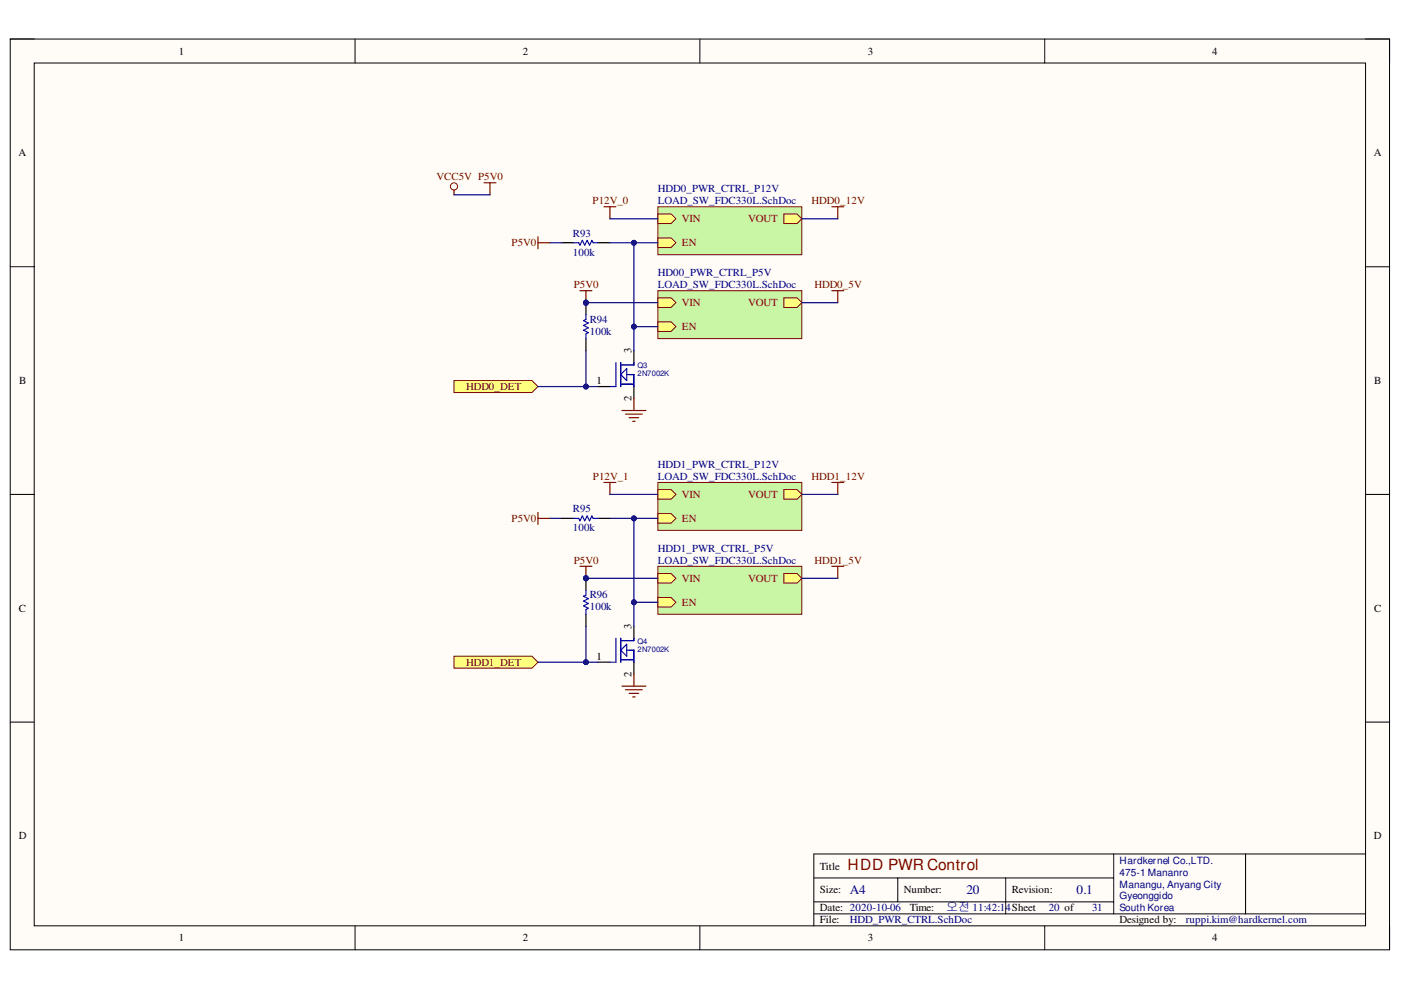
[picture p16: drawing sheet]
<svg xmlns="http://www.w3.org/2000/svg" width="297mm" height="210mm" viewBox="0 0 297 210" stroke-linecap="round" stroke-linejoin="round" font-family="sans-serif">
<defs><g id="words">
<text font-size="3.3" fill="#7f0000" x="179.7" y="184.4">HDD PWR Control</text>
<g font-size="2.8" fill="#00007f">
<text x="180.2" y="189.6">A4</text>
<text x="204.9" y="189.6">20</text>
<text x="228.2" y="189.6">0.1</text>
</g>
<text font-size="2.5" fill="#00007f" x="200.6" y="193.2">오전 11:42:14Sheet</text>
<g font-size="2.3">
<text x="37.9" y="11.6">1</text>
<text x="110.8" y="11.6">2</text>
<text x="184" y="11.6">3</text>
<text x="257" y="11.6">4</text>
<text x="3.9" y="33.1">A</text>
<text x="291.3" y="33.1">A</text>
<text x="133.9" y="74.8" transform="rotate(-90 133.9 74.8)">3</text>
<text x="4.1" y="81.4">B</text>
<text x="126.5" y="81.4">1</text>
<text x="291.4" y="81.4">B</text>
<text x="133.9" y="85" transform="rotate(-90 133.9 85)">2</text>
<text x="4" y="129.7">C</text>
<text x="291.4" y="129.7">C</text>
<text x="133.9" y="133.3" transform="rotate(-90 133.9 133.3)">3</text>
<text x="126.5" y="139.9">1</text>
<text x="133.9" y="143.5" transform="rotate(-90 133.9 143.5)">2</text>
<text x="4" y="177.9">D</text>
<text x="291.3" y="177.9">D</text>
<text x="173.8" y="184.4">Title</text>
<text x="173.8" y="189.4">Size:</text>
<text x="191.6" y="189.4">Number:</text>
<text x="214.5" y="189.4">Revision:</text>
<text x="173.8" y="193.2">Date: 2020-10-06</text>
<text x="173.8" y="195.8">File:</text>
<text x="192.9" y="193.2">Time:</text>
<text x="237.4" y="195.8">Designed by:</text>
<text x="37.9" y="199.6">1</text>
<text x="110.8" y="199.6">2</text>
<text x="184" y="199.6">3</text>
<text x="257" y="199.6">4</text>
</g>
<g font-size="2.3" fill="#7f0000">
<text x="92.5" y="38.2">VCC5V P5V0</text>
<text x="125.6" y="43.3">P12V_0</text>
<text x="144.6" y="47.1">VIN</text>
<text x="158.6" y="47.1">VOUT</text>
<text x="172.1" y="43.3">HDD0_12V</text>
<text x="108.5" y="52.2">P5V0</text>
<text x="144.6" y="52.2">EN</text>
<text x="121.7" y="61.1">P5V0</text>
<text x="144.6" y="64.9">VIN</text>
<text x="158.6" y="64.9">VOUT</text>
<text x="172.7" y="61.1">HDD0_5V</text>
<text x="144.6" y="70">EN</text>
<text x="98.8" y="82.7">HDD0_DET</text>
<text x="125.7" y="101.8">P12V_1</text>
<text x="172.1" y="101.8">HDD1_12V</text>
<text x="144.6" y="105.6">VIN</text>
<text x="158.6" y="105.6">VOUT</text>
<text x="108.5" y="110.7">P5V0</text>
<text x="144.6" y="110.7">EN</text>
<text x="121.7" y="119.5">P5V0</text>
<text x="172.7" y="119.5">HDD1_5V</text>
<text x="144.6" y="123.3">VIN</text>
<text x="158.6" y="123.3">VOUT</text>
<text x="144.6" y="128.4">EN</text>
<text x="98.8" y="141.2">HDD1_DET</text>
</g>
<g font-size="2.3" fill="#00007f">
<text x="139.5" y="40.7">HDD0_PWR_CTRL_P12V</text>
<text x="139.5" y="43.3">LOAD_SW_FDC330L.SchDoc</text>
<text x="121.5" y="50.2">R93</text>
<text x="121.5" y="54.3">100k</text>
<text x="139.5" y="58.6">HD00_PWR_CTRL_P5V</text>
<text x="139.5" y="61.1">LOAD_SW_FDC330L.SchDoc</text>
<text x="125" y="68.5">R94</text>
<text x="125" y="71">100k</text>
<text x="139.5" y="99.2">HDD1_PWR_CTRL_P12V</text>
<text x="139.5" y="101.8">LOAD_SW_FDC330L.SchDoc</text>
<text x="121.5" y="108.6">R95</text>
<text x="121.5" y="112.7">100k</text>
<text x="139.5" y="117">HDD1_PWR_CTRL_P5V</text>
<text x="139.5" y="119.5">LOAD_SW_FDC330L.SchDoc</text>
<text x="125" y="126.9">R96</text>
<text x="125" y="129.4">100k</text>
<text x="180.2" y="195.8">HDD_PWR_CTRL.SchDoc</text>
<text x="222.4" y="193.2">20 of</text>
<text x="231.5" y="193.2">31</text>
<text x="251.4" y="195.8">ruppi.kim@hardkernel.com</text>
</g>
<g font-size="2.1" fill="#00007f">
<text x="237.4" y="183.1">Hardkernel Co.,LTD.</text>
<text x="237.4" y="185.6">475-1 Mananro</text>
<text x="237.4" y="188.2">Manangu, Anyang City</text>
<text x="237.4" y="190.7">Gyeonggido</text>
<text x="237.4" y="193.2">South Korea</text>
</g>
<g font-size="1.6" fill="#00007f">
<text x="135.2" y="78">Q3</text>
<text x="135.2" y="79.8">2N7002K</text>
<text x="135.2" y="136.4">Q4</text>
<text x="135.2" y="138.2">2N7002K</text>
</g>
</g></defs>
<path d="M2.2 8.3h292.4v193.1h-292.4z" fill-rule="evenodd" fill="#fffcf8"/>
<path d="M2.2 8.3h292.4v193.1h-292.4z" fill="none" stroke="#000" stroke-width=".21"/>
<path d="M7.3 13.4h282.2v182.9h-282.2z" fill-rule="evenodd" fill="#fffcf8"/>
<g fill="none" stroke="#000" stroke-width=".21">
<path d="M2.2 8.3h5.1M7.3 13.4h282.2v182.9h-282.2zM75.3 8.3v5.1M148.4 8.3v5.1M221.5 8.3v5.1M289.5 8.3h5.1v5.1M2.2 56.6h5.1M289.5 56.6h5.1M2.2 104.8h5.1M289.5 104.8h5.1M2.2 153.1h5.1M289.5 153.1h5.1"/>
<path d="M75.3 196.3v5.1M148.4 196.3v5.1M172.5 186.1h63.6M172.5 193.8h117M172.5 191.2h63.6M190.3 186.1v5.1M213.2 186.1v7.7M221.5 196.3v5.1M236.1 181.1v12.7M264.1 181.1v12.7M289.5 181.1h-117v15.2M294.6 196.3v5.1"/>
</g>
<path d="M139.5 43.8h30.5v10.2h-30.5z" fill-rule="evenodd" fill="#c8f6a5"/>
<path d="M139.5 43.8h30.5v10.2h-30.5z" fill="none" stroke="#7f0000" stroke-width=".21"/>
<path d="M139.5 50.4h2.8l1 1.1-1 1h-2.8z" fill-rule="evenodd" fill="#ffff7f"/>
<path d="M139.5 50.4h2.8l1 1.1-1 1h-2.8z" fill="none" stroke="#7f0000" stroke-width=".21"/>
<path d="M139.5 45.4h2.8l1 1-1 1h-2.8z" fill-rule="evenodd" fill="#ffff7f"/>
<path d="M139.5 45.4h2.8l1 1-1 1h-2.8z" fill="none" stroke="#7f0000" stroke-width=".21"/>
<path d="M166.2 45.4h2.8l1 1-1 1h-2.8z" fill-rule="evenodd" fill="#ffff7f"/>
<path d="M166.2 45.4h2.8l1 1-1 1h-2.8z" fill="none" stroke="#7f0000" stroke-width=".21"/>
<path d="M139.5 61.6h30.5v10.2h-30.5z" fill-rule="evenodd" fill="#c8f6a5"/>
<path d="M139.5 61.6h30.5v10.2h-30.5z" fill="none" stroke="#7f0000" stroke-width=".21"/>
<path d="M139.5 68.2h2.8l1 1.1-1 1h-2.8z" fill-rule="evenodd" fill="#ffff7f"/>
<path d="M139.5 68.2h2.8l1 1.1-1 1h-2.8z" fill="none" stroke="#7f0000" stroke-width=".21"/>
<path d="M139.5 63.2h2.8l1 1-1 1h-2.8z" fill-rule="evenodd" fill="#ffff7f"/>
<path d="M139.5 63.2h2.8l1 1-1 1h-2.8z" fill="none" stroke="#7f0000" stroke-width=".21"/>
<path d="M166.2 63.2h2.8l1 1-1 1h-2.8z" fill-rule="evenodd" fill="#ffff7f"/>
<path d="M166.2 63.2h2.8l1 1-1 1h-2.8z" fill="none" stroke="#7f0000" stroke-width=".21"/>
<path d="M128 43.8h2.6M129.3 43.8v2.6M176.4 43.8h2.5M177.6 43.8v2.6M176.4 61.6h2.5M177.6 61.6v2.6M131.9 87h5M132.6 87.8h3.6M133.4 88.6h2M134.1 89.3h.6M134.4 84.5v2.5" fill="none" stroke="#7f0000" stroke-width=".25"/>
<path d="M130.6 76.9v5.1h-1.3M131.6 79.4l1.3-1.3v2.6zM131.6 76.9v5.1M132.9 79.4h1.5v2.6M134.4 76.9v.5h-2.8M131.6 81.5h2.8" fill="none" stroke="#00f" stroke-width=".25"/>
<path d="M134.4 74.3v2.6M126.8 82h2.5M134.4 82v2.5" fill="none" stroke="#000" stroke-width=".25"/>
<path d="M96.3 80.7h16.5l1.3 1.3-1.3 1.2h-16.5z" fill-rule="evenodd" fill="#ffff7f"/>
<path d="M96.3 80.7h16.5l1.3 1.3-1.3 1.2h-16.5z" fill="none" stroke="#7f0000" stroke-width=".21"/>
<path d="M123 61.6h2.5M124.2 61.6v2.6" fill="none" stroke="#7f0000" stroke-width=".25"/>
<circle cx="124.2" cy="64.2" r=".51" fill="#00007f"/>
<circle cx="124.2" cy="64.2" r=".51" fill="none" stroke="#00007f" stroke-width=".21"/>
<path d="M139.5 102.3h30.5v10.1h-30.5z" fill-rule="evenodd" fill="#c8f6a5"/>
<path d="M139.5 102.3h30.5v10.1h-30.5z" fill="none" stroke="#7f0000" stroke-width=".21"/>
<path d="M139.5 108.9h2.8l1 1-1 1h-2.8z" fill-rule="evenodd" fill="#ffff7f"/>
<path d="M139.5 108.9h2.8l1 1-1 1h-2.8z" fill="none" stroke="#7f0000" stroke-width=".21"/>
<path d="M139.5 103.8h2.8l1 1-1 1h-2.8z" fill-rule="evenodd" fill="#ffff7f"/>
<path d="M139.5 103.8h2.8l1 1-1 1h-2.8z" fill="none" stroke="#7f0000" stroke-width=".21"/>
<path d="M166.2 103.8h2.8l1 1-1 1h-2.8z" fill-rule="evenodd" fill="#ffff7f"/>
<path d="M166.2 103.8h2.8l1 1-1 1h-2.8z" fill="none" stroke="#7f0000" stroke-width=".21"/>
<path d="M139.5 120.1h30.5v10.1h-30.5z" fill-rule="evenodd" fill="#c8f6a5"/>
<path d="M139.5 120.1h30.5v10.1h-30.5z" fill="none" stroke="#7f0000" stroke-width=".21"/>
<path d="M139.5 126.7h2.8l1 1-1 1h-2.8z" fill-rule="evenodd" fill="#ffff7f"/>
<path d="M139.5 126.7h2.8l1 1-1 1h-2.8z" fill="none" stroke="#7f0000" stroke-width=".21"/>
<path d="M139.5 121.6h2.8l1 1-1 1h-2.8z" fill-rule="evenodd" fill="#ffff7f"/>
<path d="M139.5 121.6h2.8l1 1-1 1h-2.8z" fill="none" stroke="#7f0000" stroke-width=".21"/>
<path d="M166.2 121.6h2.8l1 1-1 1h-2.8z" fill-rule="evenodd" fill="#ffff7f"/>
<path d="M166.2 121.6h2.8l1 1-1 1h-2.8z" fill="none" stroke="#7f0000" stroke-width=".21"/>
<path d="M128 102.3h2.6M129.3 102.3v2.5M176.4 102.3h2.5M177.6 102.3v2.5M176.4 120.1h2.5M177.6 120.1v2.5M131.9 145.5h5M132.6 146.2h3.6M133.4 147h2M134.1 147.8h.6M134.4 142.9v2.6" fill="none" stroke="#7f0000" stroke-width=".25"/>
<path d="M130.6 135.3v5.1h-1.3M131.6 137.9l1.3-1.3v2.5zM131.6 135.3v5.1M131.6 139.9h2.8M132.9 137.9h1.5v2.5M134.4 135.3v.5h-2.8" fill="none" stroke="#00f" stroke-width=".25"/>
<path d="M134.4 132.8v2.5M126.8 140.4h2.5M134.4 140.4v2.5" fill="none" stroke="#000" stroke-width=".25"/>
<path d="M96.3 139.1h16.5l1.3 1.3-1.3 1.3h-16.5z" fill-rule="evenodd" fill="#ffff7f"/>
<path d="M96.3 139.1h16.5l1.3 1.3-1.3 1.3h-16.5z" fill="none" stroke="#7f0000" stroke-width=".21"/>
<path d="M123 120.1h2.5M124.2 120.1v2.5" fill="none" stroke="#7f0000" stroke-width=".25"/>
<circle cx="124.2" cy="122.6" r=".51" fill="#00007f"/>
<circle cx="124.2" cy="122.6" r=".51" fill="none" stroke="#00007f" stroke-width=".21"/>
<path d="M119.1 51.5h2.6M126.8 51.5h2.5" fill="none" stroke="#000" stroke-width=".25"/>
<path d="M121.7 51.5h1l.3 .5 .5-1 .5 1 .5-1 .5 1 .5-1 .3 .5h1" fill="none" stroke="#00f" stroke-width=".25"/>
<path d="M139.5 51.5h-5.1v17.8h5.1M170 46.4h7.6M170 64.2h7.6" fill="none" stroke="#00007f" stroke-width=".25"/>
<circle cx="134.4" cy="51.5" r=".51" fill="#00007f"/>
<circle cx="134.4" cy="51.5" r=".51" fill="none" stroke="#00007f" stroke-width=".21"/>
<circle cx="134.4" cy="69.3" r=".51" fill="#00007f"/>
<circle cx="134.4" cy="69.3" r=".51" fill="none" stroke="#00007f" stroke-width=".21"/>
<path d="M129.3 46.4h10.2M129.3 51.5h5.1" fill="none" stroke="#00007f" stroke-width=".25"/>
<circle cx="134.4" cy="51.5" r=".51" fill="#00007f"/>
<circle cx="134.4" cy="51.5" r=".51" fill="none" stroke="#00007f" stroke-width=".21"/>
<path d="M116.6 51.5h2.5M134.4 69.3v5" fill="none" stroke="#00007f" stroke-width=".25"/>
<circle cx="134.4" cy="69.3" r=".51" fill="#00007f"/>
<circle cx="134.4" cy="69.3" r=".51" fill="none" stroke="#00007f" stroke-width=".21"/>
<path d="M124.2 64.2h15.3" fill="none" stroke="#00007f" stroke-width=".25"/>
<circle cx="124.2" cy="64.2" r=".51" fill="#00007f"/>
<circle cx="124.2" cy="64.2" r=".51" fill="none" stroke="#00007f" stroke-width=".21"/>
<path d="M124.2 74.3v7.7" fill="none" stroke="#00007f" stroke-width=".25"/>
<circle cx="124.2" cy="82" r=".51" fill="#00007f"/>
<circle cx="124.2" cy="82" r=".51" fill="none" stroke="#00007f" stroke-width=".21"/>
<path d="M114.1 82h12.7" fill="none" stroke="#00007f" stroke-width=".25"/>
<circle cx="124.2" cy="82" r=".51" fill="#00007f"/>
<circle cx="124.2" cy="82" r=".51" fill="none" stroke="#00007f" stroke-width=".21"/>
<path d="M139.5 109.9h-5.1v17.8h5.1M170 104.8h7.6M170 122.6h7.6" fill="none" stroke="#00007f" stroke-width=".25"/>
<circle cx="134.4" cy="109.9" r=".51" fill="#00007f"/>
<circle cx="134.4" cy="109.9" r=".51" fill="none" stroke="#00007f" stroke-width=".21"/>
<circle cx="134.4" cy="127.7" r=".51" fill="#00007f"/>
<circle cx="134.4" cy="127.7" r=".51" fill="none" stroke="#00007f" stroke-width=".21"/>
<path d="M129.3 104.8h10.2M129.3 109.9h5.1" fill="none" stroke="#00007f" stroke-width=".25"/>
<circle cx="134.4" cy="109.9" r=".51" fill="#00007f"/>
<circle cx="134.4" cy="109.9" r=".51" fill="none" stroke="#00007f" stroke-width=".21"/>
<path d="M116.6 109.9h2.5M134.4 127.7v5.1" fill="none" stroke="#00007f" stroke-width=".25"/>
<circle cx="134.4" cy="127.7" r=".51" fill="#00007f"/>
<circle cx="134.4" cy="127.7" r=".51" fill="none" stroke="#00007f" stroke-width=".21"/>
<path d="M124.2 122.6h15.3" fill="none" stroke="#00007f" stroke-width=".25"/>
<circle cx="124.2" cy="122.6" r=".51" fill="#00007f"/>
<circle cx="124.2" cy="122.6" r=".51" fill="none" stroke="#00007f" stroke-width=".21"/>
<path d="M124.2 132.8v7.6" fill="none" stroke="#00007f" stroke-width=".25"/>
<circle cx="124.2" cy="140.4" r=".51" fill="#00007f"/>
<circle cx="124.2" cy="140.4" r=".51" fill="none" stroke="#00007f" stroke-width=".21"/>
<path d="M114.1 140.4h12.7" fill="none" stroke="#00007f" stroke-width=".25"/>
<circle cx="124.2" cy="140.4" r=".51" fill="#00007f"/>
<circle cx="124.2" cy="140.4" r=".51" fill="none" stroke="#00007f" stroke-width=".21"/>
<path d="M114.1 50.2v2.5M114.1 51.5h2.5M114.1 108.6v2.6M114.1 109.9h2.5" fill="none" stroke="#7f0000" stroke-width=".25"/>
<circle cx="124.2" cy="64.2" r=".51" fill="#00007f"/>
<circle cx="124.2" cy="64.2" r=".51" fill="none" stroke="#00007f" stroke-width=".21"/>
<path d="M124.2 64.2v2.5" fill="none" stroke="#000" stroke-width=".25"/>
<circle cx="124.2" cy="64.2" r=".51" fill="#00007f"/>
<circle cx="124.2" cy="64.2" r=".51" fill="none" stroke="#00007f" stroke-width=".21"/>
<path d="M124.2 71.8v2.5" fill="none" stroke="#000" stroke-width=".25"/>
<path d="M124.2 66.7v1l-.5 .3 1 .5-1 .5 1 .5-1 .5 1 .5-.5 .3v1" fill="none" stroke="#00f" stroke-width=".25"/>
<circle cx="124.2" cy="122.6" r=".51" fill="#00007f"/>
<circle cx="124.2" cy="122.6" r=".51" fill="none" stroke="#00007f" stroke-width=".21"/>
<path d="M124.2 122.6v2.6" fill="none" stroke="#000" stroke-width=".25"/>
<circle cx="124.2" cy="122.6" r=".51" fill="#00007f"/>
<circle cx="124.2" cy="122.6" r=".51" fill="none" stroke="#00007f" stroke-width=".21"/>
<path d="M119.1 109.9h2.6M126.8 109.9h2.5M124.2 130.2v2.6" fill="none" stroke="#000" stroke-width=".25"/>
<path d="M121.7 109.9h1l.3 .5 .5-1 .5 1 .5-1 .5 1 .5-1 .3 .5h1M124.2 125.2v1l-.5 .2 1 .5-1 .5 1 .5-1 .6 1 .5-.5 .2v1" fill="none" stroke="#00f" stroke-width=".25"/>
<circle cx="96.3" cy="39.5" r=".76" fill="none" stroke="#7f0000" stroke-width=".21"/>
<path d="M102.6 38.8h2.6M103.9 38.8v2.5M96.3 40.3v1" fill="none" stroke="#7f0000" stroke-width=".25"/>
<path d="M96.3 41.3h7.6" fill="none" stroke="#00007f" stroke-width=".25"/>
<use href="#words"/>
</svg>
